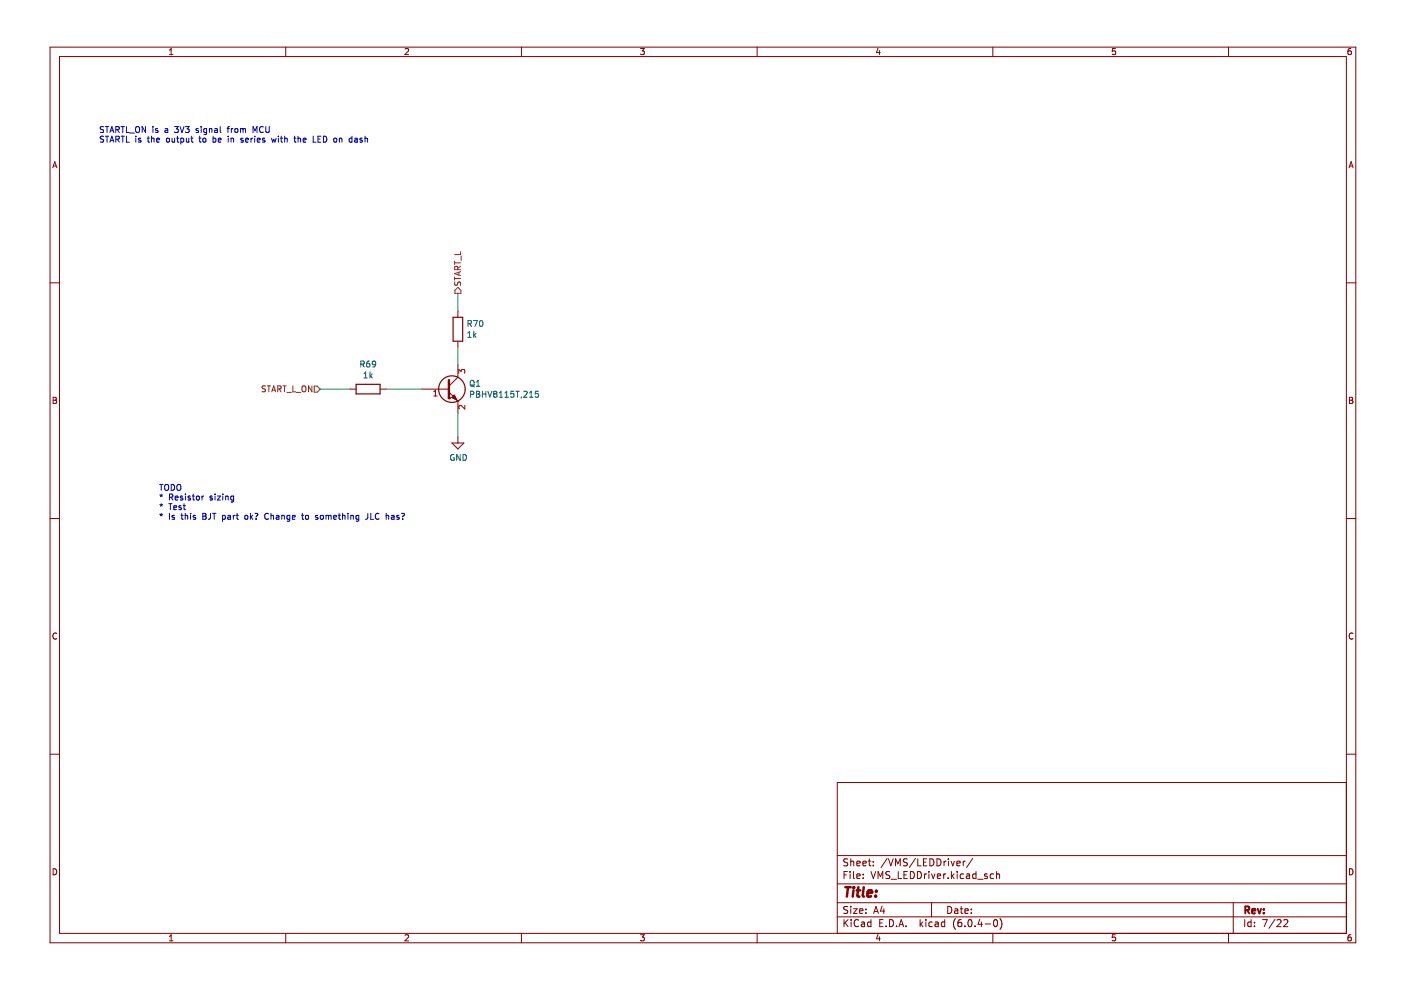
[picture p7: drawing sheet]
<svg xmlns="http://www.w3.org/2000/svg" width="297mm" height="210mm" viewBox="0 0 297 210" stroke-linecap="round" stroke-linejoin="round" font-family="sans-serif">
<path d="M.6 0h296.5v209.9h-296.5z" fill-rule="evenodd" fill="#fff" stroke="#fff" stroke-width=".21"/>
<g fill="none" stroke="#840000" stroke-width=".21">
<path d="M10.6 10h276.9v189.9h-276.9zM12.6 12h272.9v185.9h-272.9zM35.9 11.6h.8M35.9 10.7l.4-.4v1.3M60.6 10v2M85.9 10.4l.5-.1 .2 .4-.8 .9h.8M110.6 10v2M135.8 10.3h.8l-.4 .5 .3 .1v.6l-.1 .1-.6-.1M160.5 10v2M186.1 10.2l-.3 .9h.8M186.5 10.7v.9M210.5 10v2"/>
<path d="M236.5 10.3h-.6l-.1 .6 .6-.1 .1 .7-.2 .1-.5-.1M260.5 10v2M286.4 10.3h-.4l-.2 .3v.7l.2 .3 .5-.1-.1-.7h-.4l-.2 .2M11.2 35.6l.4-1.3 .4 1.3M11.3 35.2h.6M286 35.6l.5-1.3 .4 1.3M286.1 35.2h.7M10.6 60h2M285.5 60h2M97.1 66v1.3M97.1 72.3v1.3M97.1 80l-1.9 1.9"/>
<path d="M11.3 84.2h.4l.3 .3-.3 .4 .3 .1v.3l-.2 .2h-.5zM11.3 84.9h.4M74.2 82.5h1.3M80.6 82.5h1.3M95.2 83.1l1.9 1.9M95.8 93.9h2.6l-1.3 1.3zM97.1 85h.1M97.1 92.7v1.2M286.1 84.2h.4l.3 .3-.3 .4 .3 .1 .1 .3-.3 .2h-.5zM286.1 84.9h.4M10.6 109.9h2M285.5 109.9h2"/>
<path d="M12 134.3a.58 .58 0 0 0-.8 .6 .58 .58 0 0 0 .8 .5M286.9 134.3a.58 .58 0 0 0-.9 .6 .58 .58 0 0 0 .9 .5M10.6 159.9h2M285.5 159.9h2M285.5 165.9h-108v32M11.3 184.2a.66 .66 0 0 1 .7 .6 .66 .66 0 0 1-.7 .7zM35.9 198.6l.4-.4v1.3M35.9 199.5h.8M60.6 197.9v2M85.9 198.3l.5-.1 .2 .4-.8 .9h.8M110.6 197.9v2M135.8 198.2h.8l-.4 .5 .3 .1v.6l-.1 .1-.6-.1"/>
<path d="M160.5 197.9v2M177.5 194.4h108M177.5 191.4h108M177.5 187.4h108M177.5 181.4h108M179 195v1.5M179 185.5h.5M179.2 195.6l.6 .9M179.7 184.8h-.7v1.5M179.7 192.2h-.5l-.2 .1v.4l.6 .3 .1 .4-.2 .3-.6-.1M179.7 182.2l-.5-.1-.2 .1v.5l.6 .2 .1 .4-.2 .3-.6-.1M179.8 195l-.8 .8"/>
<path d="M180.2 184.8v.1M180.2 185.3v1M180.4 182.1v1.5M180.4 192.2v.1M180.4 192.7v1M180.4 182.7l.2-.1 .4 .1v.9M180.5 195v.1M180.5 195.5v1M181 192.7h.7l-.7 1h.7M181 184.8v1.3l.2 .2M181.7 185.8l.7-.2-.1-.2-.4-.1-.2 .2v.7h.6M181.7 183.1l.7-.2-.1-.2-.4-.1-.2 .2v.7h.6"/>
<path d="M182 195.1a.71 .71 0 0 0-1 .5 .71 .71 0 0 0 .7 .9l.3-.2M182.2 193.2l.7-.2v-.3h-.5l-.2 .2 .1 .7h.6M182.7 195.5h.5l.1 1M182.9 183.1l.8-.2-.1-.2-.4-.1-.3 .2 .1 .7h.6M183 186.1v.2M183 185.4v.1M183.3 195.8l-.5 .1-.2 .2 .2 .4 .5-.1M183.6 192.7v.2M183.6 193.5v.2M184.1 182.6h.6M184.3 182.1v1.3l.4 .2M184.7 195.5h-.5l-.3 .3 .2 .6h.6"/>
<path d="M184.7 195v1.5M184.7 184.8l.5 1.5 .5-1.5M185.2 182.7v.1M185.2 183.4v.2M185.2 193.7l.5-1.5 .5 1.5M185.4 193.2h.7M186.1 198.1l-.3 .9h.8M186.2 186.3v-1.5l.5 1.1 .5-1.1v1.5M186.5 198.6v.9M186.5 195.7h.5M187 192.1l-.3 1.1h.9M187.2 195h-.7v1.5h.7"/>
<path d="M187.4 192.7v1M187.9 196.3v.2M188.1 182l-1.3 1.9M188.4 182.1l.5 1.5 .5-1.5M188.6 195a.76 .76 0 0 1 .9 .7 .76 .76 0 0 1-.9 .8zM188.7 184.9l-.6-.1-.3 .3 .1 .3 .7 .3v.4l-.2 .2-.6-.1M188.9 186.4h1.2M189.9 183.6v-1.5l.5 1.1 .5-1.1v1.5M190.1 196.3v.2M190.4 184.8v1.5h.8M190.6 196.5l.5-1.5 .5 1.5M190.7 196h.7"/>
<path d="M191.7 185.5h.5M192.1 196.3v.2M192.4 184.8h-.7v1.5h.7M192.4 182.2l-.6-.1-.2 .1v.5l.6 .2 .2 .4-.3 .3-.6-.1M193 184.8a.76 .76 0 0 1 .9 .7 .76 .76 0 0 1-.9 .8zM194.1 182l-1.3 1.9M194.5 184.8a.76 .76 0 0 1 .9 .7 .76 .76 0 0 1-.9 .8zM194.6 182.1v1.5h.7M195.1 195v1.5M195.2 195.9l.5 .6M195.7 195.5l-.6 .5M195.8 182.8h.5"/>
<path d="M196 185.3v1M196.3 195v.1M196.3 195.5v1M196.4 185.3l-.4 .3M196.5 182.1h-.7v1.5h.7M196.9 184.8v.1M196.9 185.3v1M197.2 182.1a.76 .76 0 0 1 .8 .7 .76 .76 0 0 1-.8 .8zM197.5 191.4v3M197.5 185.3l.4 1 .3-1M197.7 195.5h-.5l-.3 .3 .2 .6h.6M198.3 195.5h.6v1"/>
<path d="M198.7 182.1a.76 .76 0 0 1 .8 .7 .76 .76 0 0 1-.8 .8zM198.7 185.8l.7-.2v-.2l-.5-.1-.2 .2 .1 .7h.6M198.9 195.8l-.5 .1-.2 .2 .2 .4 .5-.1M200.1 185.3v1M200.2 182.6v1M200.3 195.5h-.4l-.3 .3 .1 .6h.6M200.3 195v1.5M200.5 185.3l-.4 .3M200.6 182.6l-.4 .3M200.9 192.2a.76 .76 0 0 1 .9 .7 .76 .76 0 0 1-.9 .8zM201 186.1v.2M201.1 182.1v.1"/>
<path d="M201.1 182.6v1M201.7 182.6l.3 1 .4-1M201.7 184.8v1.5M201.9 185.7l.4 .6M202.3 185.3l-.6 .6M202.4 192.7h.6l.1 1M202.6 194.8a1.72 1.72 0 0 0 0 2.2M202.9 183.1l.7-.2-.1-.2-.4-.1-.2 .2v.7h.6M202.9 184.8v.1M202.9 185.3v1M203.1 193l-.5 .1-.2 .2 .2 .4 .5-.1M203.6 192.7h.6"/>
<path d="M203.8 192.2v1.3l.4 .2M203.8 195h-.4a1.01 1.01 0 0 0 0 1.5l.5-.2v-.5l-.2-.3-.5 .1-.1 .2M204.2 182.6v1M204.3 185.4l-.4-.1-.3 .3 .1 .6h.6M204.6 193.2l.7-.2-.1-.3h-.4l-.2 .2 .1 .7h.5M204.6 196.3v.2M204.7 182.6l-.5 .3M204.9 185.4h.6l.1 .9M205.4 195.1l.2-.1a.8 .8 0 0 1 .5 .7 .8 .8 0 0 1-.5 .8l-.4-.6zM205.6 185.6l-.5 .1-.2 .2 .2 .4 .5-.1M205.9 193.5v.2M205.9 192.7v.2"/>
<path d="M206.2 182l-1.3 1.9M206.7 196.3v.2M206.9 185.4l-.4-.1-.3 .3 .2 .6h.5M206.9 184.8v1.5M207.3 186.4h1.1M207.7 194.9l-.3 1.1h.9M208.1 195.5v1M208.9 195.9h1.1M209.3 185.4l-.4-.1-.2 .2 .1 .2 .5 .2v.3h-.6M210.5 197.9v2M210.6 185.4l-.4-.1-.3 .3 .2 .6h.5M210.8 195.1l.2-.1a.8 .8 0 0 1 .5 .7 .8 .8 0 0 1-.5 .8l-.4-.6z"/>
<path d="M211.3 185.4l.2-.1 .4 .1v.9M211.3 184.8v1.5M212 194.8a1.72 1.72 0 0 1 0 2.2M236.5 198.2h-.6l-.1 .6 .6-.1 .1 .7-.2 .1-.5-.1M260.5 197.9v2M261.5 191.4v6.5M263.9 195v1.5M265.3 195.5h-.5l-.3 .3 .2 .6h.6M265.3 195v1.5M266 196.3v.2M266 195.5v.2M267.7 195h1l-.7 1.5"/>
<path d="M270.3 194.9l-1.3 1.9M270.8 195.1l.5-.1 .3 .4-.9 1.1h.9M272.2 195.1l.6-.1 .2 .4-.9 1.1h.9M286.1 184.2a.66 .66 0 0 1 .8 .6 .66 .66 0 0 1-.8 .7zM286.4 198.2h-.4l-.2 .3v.7l.2 .3 .5-.1-.1-.7h-.4l-.2 .2"/>
</g>
<path d="M264 193l.7-.1 .2-.2-.1-.4-.8-.1v1.5M264.4 193l.5 .7M265.4 193.2l.8-.2-.1-.3h-.4l-.3 .2 .1 .7h.6M266.7 192.7l.3 1 .4-1M267.9 193.5v.2M267.9 192.7v.2" fill="none" stroke="#840000" stroke-width=".39"/>
<path d="M179.2 188.1h1.2M179.8 188.1l-.2 2M181 188.8l-.2 1.3M181 188.1v.2M181.6 188.8h.8M182 188.1l-.2 1.7v.2l.4 .1M183.1 188.1l-.2 1.7 .3 .3M183.9 189.4l1-.2-.1-.3-.5-.1-.3 .3-.1 .9h.8M185.7 189.9l-.1 .2M185.8 188.9v.2" fill="none" stroke="#840000" stroke-width=".52"/>
<path d="M96.1 67.3h2v5h-2zM75.5 81.5h5.1v2h-5.1z" fill="none" stroke="#840000" stroke-width=".25"/>
<g fill="none" stroke="#006464" stroke-width=".21">
<path d="M76.5 77.2h.6l.1-.5-.7-.1v1.2M76.8 77.2l.4 .6M77.2 79.2l.3-.3v1.2M78.3 76.6h-.3l-.2 .3-.1 .7 .3 .2 .4-.1-.1-.6-.3-.1-.3 .3M78.4 78.9v1.2M78.6 79.6l.3 .5M78.9 79.3l-.5 .5M79.6 77.1l-.2 .2h-.4v-.6l.4-.1 .2 .2v.7l-.2 .3h-.4M99.2 70.6l.3-.3v1.2M99.2 71.5h.7M99.2 68.6h.6l.1-.5-.7-.2v1.3M99.5 68.6l.5 .6"/>
<path d="M100.4 67.9h.8l-.5 1.3M100.4 70.3v1.2M100.6 71l.3 .5M100.9 70.7l-.5 .5M101.8 68.1l.2-.2a.68 .68 0 0 1 .4 .7 .68 .68 0 0 1-.4 .6l-.3-.5zM77.2 80.1h.7M96.2 96.4a.58 .58 0 0 0-.7 .6 .58 .58 0 0 0 .8 .5v-.4h-.2M97.6 96.4v1.2l-.8-1.2v1.2M98.2 96.4a.64 .64 0 0 1 .7 .6 .64 .64 0 0 1-.7 .6z"/>
</g>
<path d="M95.2 80.6v3.8" fill="none" stroke="#840000" stroke-width=".51"/>
<circle cx="95.2" cy="84.4" r=".25" fill="#840000"/>
<path d="M95.8 84.3l.5-.5 .5 1z" fill-rule="evenodd" fill="#840000" stroke="#840000" stroke-width=".21"/>
<path d="M97.1 77.4v2.6M89.5 82.5h5.7M95.8 84.3h.1M96.3 83.8l.5 1-1-.5zM97.1 85v2.6" fill="none" stroke="#840000" stroke-width=".21"/>
<circle cx="95.8" cy="82.5" r="2.82" fill="none" stroke="#840000" stroke-width=".25"/>
<path d="M97.3 79.1v-.8l.5 .5 .1-.4h.5l.1 .2-.1 .5M92 84h.7M92 83.1l.3-.4v1.3M98.5 85.9v.8l-.9-.8-.3 .3 .1 .5" fill="none" stroke="#a90000" stroke-width=".21"/>
<g fill="none" stroke="#006464" stroke-width=".21">
<path d="M99.7 80.8l.3-.2a.43 .43 0 0 1 .5 .5v.4a.42 .42 0 0 1-.4 .4 .42 .42 0 0 1-.4-.4zM99.7 83.6h.7v-.5l-.7-.1v1.2M99.9 81.6l.7 .4M101 83h.4l.3 .2-.3 .4 .3 .1v.3l-.2 .2h-.5zM101 81.9h.7M101 81l.4-.4v1.3M101 83.6h.4M102.3 83.6h.7M102.3 83v1.2M103 83v1.2M103.4 83l.5 1.2 .4-1.2M104.9 83.5l-.3 .2 .1 .4 .2 .1h.2l.3-.2-.1-.4-.2-.1"/>
<path d="M104.9 83.5l-.3-.2 .3-.3h.2l.3 .2-.3 .3M104.9 83.5h.2M105.9 84.2h.7M105.9 83.3l.3-.3v1.2M107.1 84.2h.7M107.1 83.3l.3-.3v1.2M108.9 83h-.6v.6l.6-.1v.6l-.1 .1-.5-.1M109.4 83h.7M109.7 83v1.2M110.6 84.2l-.2 .2M111.1 83.1l.4-.1 .3 .3-.8 .9h.8M112.3 84.2h.7"/>
<path d="M112.3 83.3l.3-.3v1.2M114.1 83h-.6v.6l.6-.1v.6l-.1 .1-.5-.1"/>
</g>
<g fill="none" stroke="#725600" stroke-width=".21">
<path d="M96.4 55.4v.7M96.4 58.7v.7M96.4 59.1h1.3M96.4 55.7h1.3M96.4 59.8l.1 .6h.4l.2-.5 .3-.1 .3 .2-.1 .5M97.1 57.2l-.1-.6-.5-.1-.1 .7h1.3M97.3 57.7v.6M97.7 53.4v.6h-1.3M97.7 57.6l-1.3 .4 1.3 .4M97.7 56.5l-.6 .4M97.8 54.3v.9M97.1 60.9l.6 .7v.6h-1.3v-.6z"/>
<path d="M56.3 81.9h-.7v.4l.6 .2 .1 .3-.3 .3-.4-.1M56.6 81.8h.8M57 81.8v1.3M57.6 83.1l.4-1.3 .5 1.3M57.7 82.7h.6M58.9 82.5l.6-.1v-.5l-.6-.1v1.3M59.2 82.5l.4 .6M60 81.8h.7M60.3 81.8v1.3M60.8 83.2h1M62.1 81.8v1.3h.6M62.8 83.2h1"/>
<path d="M64.2 81.9l.1-.1a.43 .43 0 0 1 .6 .4v.5a.42 .42 0 0 1-.5 .4 .42 .42 0 0 1-.4-.4zM66.1 81.8v1.3l-.7-1.3v1.3M66.6 81.9h.7l.6 .6-.6 .6h-.7z"/>
</g>
<g fill="none" stroke="#0000c2" stroke-width=".21">
<path d="M22 26.9l-.7 .1v.3l.6 .3 .1 .3-.3 .2-.5-.1M22 28.9l-.7 .1v.4l.6 .2 .1 .3-.3 .2h-.5M22.3 26.8h.8M22.3 28.9h.8M22.7 26.8v1.3M22.7 28.9v1.2M23.3 28.1l.4-1.3 .4 1.3M23.3 30.1l.4-1.2 .4 1.2M23.4 27.7h.6M23.4 29.8h.6M24.6 27.5l.6-.1v-.4l-.6-.2v1.3M24.6 29.5h.6v-.5l-.6-.1v1.2"/>
<path d="M24.9 27.5l.4 .6M24.9 29.5l.4 .6M25.7 26.8h.7M25.7 28.9h.7M26 26.8v1.3M26 28.9v1.2M26.8 26.8v1.3h.6M26.8 28.9v1.2h.6M27.5 28.2h1M28.8 27l.2-.2a.43 .43 0 0 1 .6 .5v.4a.42 .42 0 0 1-.4 .4 .42 .42 0 0 1-.5-.4zM28.8 28.9v.1M28.8 29.3v.8"/>
<path d="M29.8 29.4l-.3-.1-.2 .2 .1 .2 .4 .1v.3h-.5M30.9 26.8v1.3l-.8-1.3v1.3M31.2 29.3h.5M31.4 28.9v1.1l.3 .1M32.1 29.4h.5l.1 .7M32.1 28.9v1.2M32.4 26.8v.2M32.4 27.3v.8M33.2 29.7l.6-.1v-.2l-.4-.1-.2 .2 .1 .6h.5M33.5 27.3h-.3l-.2 .1v.2l.5 .1v.3h-.5M35 27.3h.5l.1 .8M35.3 29.4l.2-.1 .4 .1-.1 .7-.5-.1z"/>
<path d="M35.6 27.6l-.6 .2 .1 .3 .5-.1M36.5 29.3v.8l.5-.1M37 26.8h.8l-.4 .5 .3 .1v.6l-.1 .1-.6-.1M37 29.3v.8M37.4 29.3h.5M37.6 28.9v1.1l.3 .1M38.2 26.8l.4 1.3 .4-1.3M38.4 29.4l.3-.1 .3 .2-.2 .6h-.4M38.4 29.3v1.3M39.3 26.8h.8l-.4 .5 .3 .1v.6l-.1 .1-.6-.1M39.5 29.3l.1 .8 .4-.1M40 29.3v.8"/>
<path d="M40.5 29.3h.5M40.6 28.9v1.1l.4 .1M42 27.3h-.3l-.1 .1v.2l.4 .1v.3h-.4M42.2 29.3h.4M42.3 28.9v1.1l.3 .1M42.6 26.8v.2M42.6 27.3v.8M43.1 29.4l.3-.1 .3 .2v.4l-.3 .2-.4-.2zM43.8 27.3h-.4l-.2 .2 .1 .5h.5M43.8 27.3v1l-.3 .2h-.3M44.4 27.4l.5-.1v.8M44.4 27.3v.8"/>
<path d="M45.2 29.4l.3-.1 .3 .2-.1 .6h-.5M45.2 28.9v1.2M45.5 27.3h.5l.1 .8M46.1 27.6l-.6 .2 .2 .3 .4-.1M46.3 29.7l.6-.1-.1-.2-.3-.1-.2 .2v.6h.5M46.7 26.8v1.1l.2 .2M48.1 27.3h.5M48.4 28.9v.1M48.4 29.3v.8M48.6 26.8l-.3 .2v1.1M49 29.4h.5v.7M49 29.3v.8"/>
<path d="M49 27.3v.8M49.4 27.3l-.4 .2M49.8 27.4l.2-.1 .4 .1-.1 .6h-.5zM51 27.4l.3-.1 .2 .1M51 27.3v.8M51.5 27.4l.2-.1h.3l.1 .8M51.5 27.4v.7M51.5 29.4l-.3-.1-.2 .2 .1 .2 .4 .1v.3h-.5M52.1 29.7l.6-.1-.1-.2-.3-.1-.2 .2v.6h.5M53.2 29.3v.8M53.6 29.3l-.4 .2M53.6 28.1v-1.3l.5 .9 .4-.9v1.3"/>
<path d="M54 28.9v.1M54 29.3v.8M54.5 29.7l.7-.1-.1-.2-.4-.1-.2 .2 .1 .6h.5M55.8 27a.56 .56 0 0 0-.8 .5 .56 .56 0 0 0 .8 .5M56.1 29.4l-.3-.1-.2 .2 .1 .2 .4 .1v.3h-.5M56.4 26.8v1.1l.2 .2h.2l.3-.2v-1.1M57.6 29.3l.2 .8 .3-.6 .2 .6 .2-.8M59 28.9v.1M59 29.3v.8M59.4 29.3h.5M59.6 28.9v1.1l.3 .1M60.4 29.4h.4l.1 .7"/>
<path d="M60.4 28.9v1.2M62.3 29.3h.5M62.5 28.9v1.1l.3 .1M63.2 29.4h.5v.7M63.2 28.9v1.2M64.3 29.7l.6-.1-.1-.2-.3-.1-.2 .2v.6h.5M66.4 28.9v1.2h.6M67.4 29.5h.4M68 28.9h-.6v1.2h.6M68.6 28.9a.64 .64 0 0 1 .7 .6 .64 .64 0 0 1-.7 .6zM70.8 29.4l.2-.1 .4 .1-.1 .7-.5-.1zM72 29.4h.4l.1 .7"/>
<path d="M72 29.3v.8M74.6 29.4l-.3-.1-.3 .2 .1 .6h.5M74.6 28.9v1.2M75.2 29.4h.5l.1 .7M75.8 29.6l-.6 .2 .1 .3h.5M76.8 29.4l-.3-.1-.2 .2 .1 .2 .4 .1v.3h-.5M77.4 29.4h.5v.7M77.4 28.9v1.2M33.8 102.7h.7M33.9 104.9l.3 .2M33.9 107l.3 .1M33.9 109l.3 .1"/>
<path d="M34.2 102.7v1.3M34.2 104.8v.3M34.2 106.8v.3M34.2 108.8v.3M34.2 105.1l-.2 .2M34.2 105.1l.2 .2M34.2 107.1l-.2 .2M34.2 107.1l.2 .2M34.2 109.1l-.2 .3M34.2 109.1l.2 .3M34.5 104.9l-.3 .2M34.5 107l-.3 .1"/>
<path d="M34.5 109l-.3 .1M35 102.9l.2-.2a.43 .43 0 0 1 .6 .4v.5a.42 .42 0 0 1-.5 .4 .42 .42 0 0 1-.4-.4zM35.8 106.8h.7M35.9 105.4h.6l.1-.5-.7-.1v1.2M35.9 108.8v1.3M36.1 106.8v1.3M36.2 105.4l.5 .6M36.3 102.7a.64 .64 0 0 1 .7 .6 .64 .64 0 0 1-.7 .7zM36.8 107.6l.6-.1v-.2l-.4-.1-.2 .2 .1 .6h.5M37 109.3h-.3l-.2 .1v.2l.5 .1v.3h-.5M37.1 105.6l.6-.1v-.3h-.4l-.2 .2 .1 .6h.5M37.6 102.9l.2-.2a.43 .43 0 0 1 .6 .4v.5a.42 .42 0 0 1-.5 .4 .42 .42 0 0 1-.4-.4z"/>
<path d="M38.4 109.3h.4M38.4 107.3l-.3-.1-.2 .2 .1 .2 .4 .1v.3h-.5M38.5 108.8v1.1l.3 .2M38.7 105.2h-.3l-.2 .2 .1 .1 .4 .2v.3h-.5M38.8 107.2h.5M39 106.8v1.1l.3 .2M39.3 109.4l.4-.1 .1 .8M39.3 108.8v1.3M39.3 104.8v.1M39.3 105.2v.8M40.3 105.2h-.3l-.1 .2v.1l.4 .2v.3h-.4M40.4 108.8v.2"/>
<path d="M40.4 109.3v.8M40.8 105.2h.5M41 104.8v1l.3 .2M41.4 109.3h-.3l-.1 .1v.2l.4 .1v.3h-.4M41.7 105.2h.3l.3 .2v.4l-.3 .2-.4-.2zM42.8 105.2v.8M43 108.8h.4l.3 .3-.3 .3 .3 .2v.3l-.2 .2h-.5zM43 109.4h.4M43.2 105.2l-.4 .2M44.6 108.8v1.1l-.4 .2M45 105.2h-.3l-.2 .2 .1 .1 .4 .2v.3h-.5M45.1 108.8h.7"/>
<path d="M45.4 108.8v1.3M45.6 104.8v.1M45.6 105.2v.8M46.1 105.2h.7l-.7 .8h.7M47.2 109.3h.3l.3 .2-.1 .5h-.5M47.2 109.3v1.2M47.2 104.8v.1M47.2 105.2v.8M47.8 105.3l.5-.1 .1 .8M47.8 105.2v.8M48.3 109.3h.5l.1 .8M48.9 109.6l-.6 .2 .1 .3 .5-.1"/>
<path d="M49.5 109.3v.8M49.5 105.2v1l-.2 .2h-.3M49.5 105.2h-.3l-.3 .2 .1 .6h.5M49.8 109.3l-.3 .2M50.1 109.3h.5M50.3 108.8v1.1l.3 .2M52 109.3h.3l.3 .2v.4l-.3 .2-.4-.2zM53.1 108.8v1.3M53.2 109.6l.4 .5M53.6 109.3l-.5 .4M54.1 108.9l.4-.1a.43 .43 0 0 1-.2 .8M54.3 110v.1"/>
<path d="M56.9 109a.56 .56 0 0 0-.8 .5 .56 .56 0 0 0 .8 .5M57.5 109.4l.4-.1 .1 .8M57.5 108.8v1.3M58.6 109.3h.5v.8M59.1 109.6l-.6 .2 .2 .3 .4-.1M59.7 109.4l.5-.1 .1 .8M59.7 109.3v.8M61.4 109.3h-.3l-.3 .2 .2 .5h.4M61.4 109.3v1l-.2 .2h-.3M62 109.7l.6-.1-.1-.3h-.3l-.2 .1v.6h.5M63.9 109.3h.5M64.1 108.8v1.1l.3 .2"/>
<path d="M64.8 109.4l.2-.1 .4 .1-.1 .6h-.5zM67.4 109.3h-.3l-.2 .1v.2l.5 .1v.3h-.5M68 109.3h.3l.3 .2v.4l-.3 .2-.4-.2zM69.1 109.4l.4-.1 .2 .1M69.1 109.3v.8M69.7 109.4l.1-.1h.3l.1 .8M69.7 109.4v.7M70.7 109.7l.7-.1-.1-.3h-.4l-.2 .1 .1 .6h.5M71.7 109.3h.5M71.9 108.8v1.1l.3 .2M72.6 109.4l.5-.1 .1 .8M72.6 108.8v1.3"/>
<path d="M73.8 108.8v.2M73.8 109.3v.8M74.4 109.4l.5-.1v.8M74.4 109.3v.8M76.1 109.3h-.4l-.2 .2 .1 .5h.5M76.1 109.3v1l-.3 .2h-.3M78 108.8l-.1 1.1-.4 .2M78.6 108.8v1.3h.6M80.4 109a.56 .56 0 0 0-.8 .5 .56 .56 0 0 0 .8 .5M81.9 109.4l.5-.1v.8M81.9 108.8v1.3M83 109.3h.5l.1 .8"/>
<path d="M83.6 109.6l-.6 .2 .1 .3 .5-.1M84.6 109.3h-.3l-.2 .1 .1 .2 .4 .1v.3h-.5M85.1 108.9l.5-.1a.43 .43 0 0 1-.2 .8M85.4 110v.1"/>
</g>
<path d="M97.1 62.2v3.8M97.1 73.6v3.8M67.9 82.5h6.3M81.9 82.5h7.6M97.1 87.6v5.1" fill="none" stroke="#009600" stroke-width=".21"/>
</svg>
